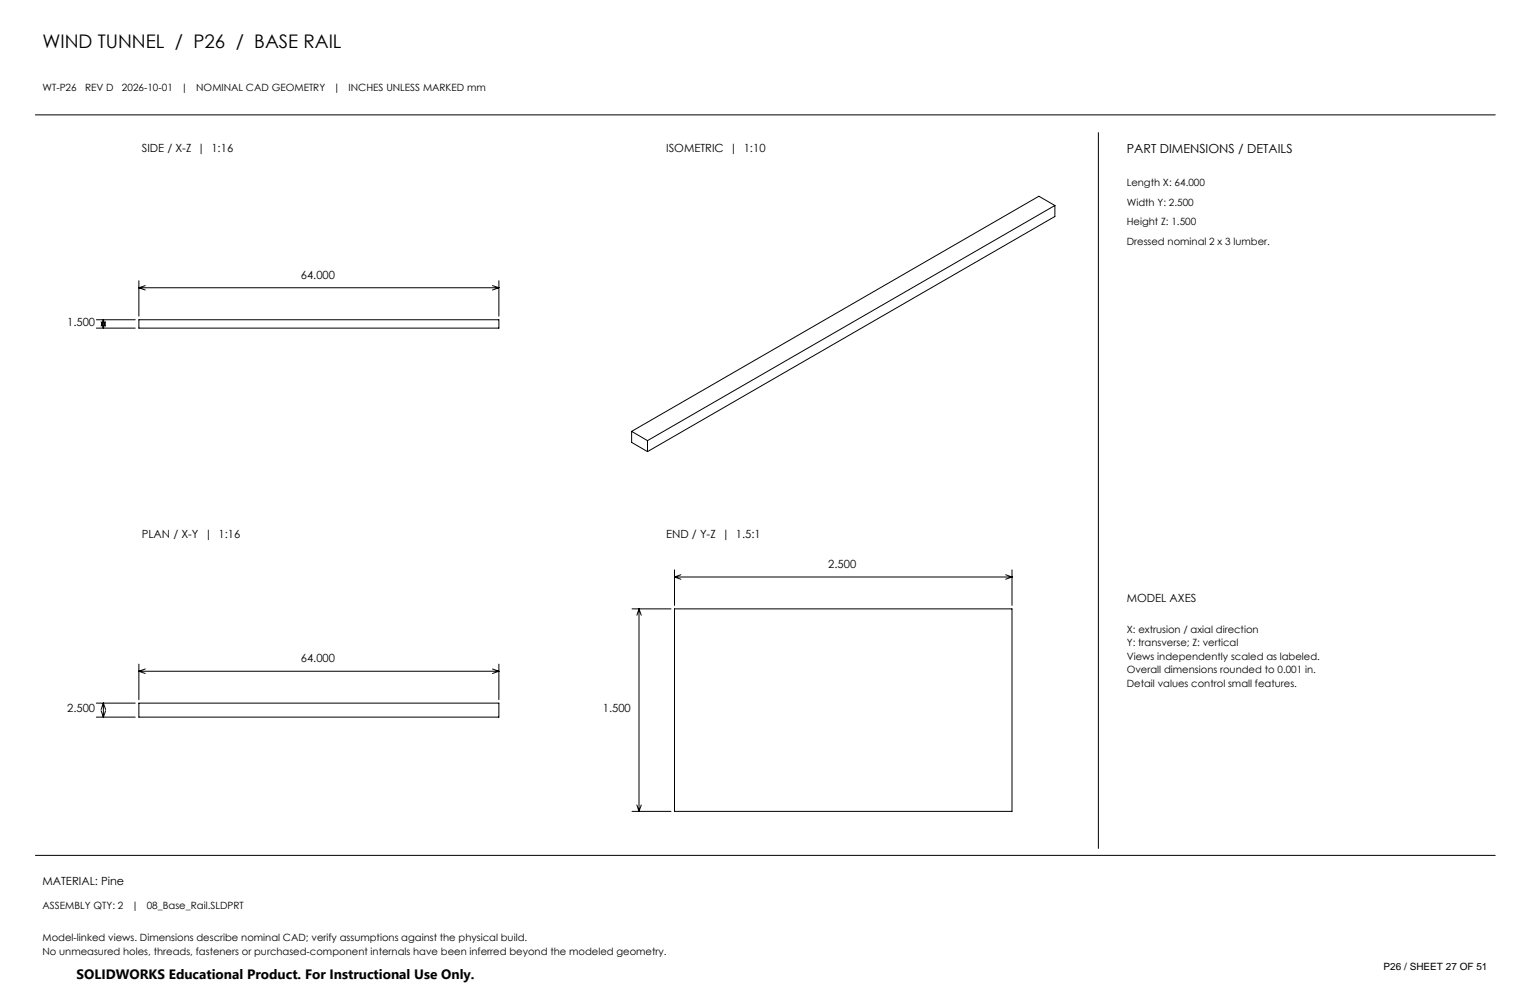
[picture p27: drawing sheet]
<svg xmlns="http://www.w3.org/2000/svg" width="432mm" height="279mm" viewBox="0 0 432 279" stroke-linecap="round" stroke-linejoin="round" font-family="sans-serif">
<defs><g id="words">
<text font-size="5.3" x="12" y="13.5">WIND TUNNEL / P26 / BASE RAIL</text>
<text font-size="3.8" x="21.6" y="276.3">SOLIDWORKS Educational Product. For Instructional Use Only.</text>
<text font-size="3.5" x="318" y="43.2">PART DIMENSIONS / DETAILS</text>
<g font-size="3.2">
<text x="40" y="42.9">SIDE / X-Z | 1:16</text>
<text x="188" y="42.9">ISOMETRIC | 1:10</text>
<text x="84.9" y="78.7">64.000</text>
<text x="19" y="91.9">1.500</text>
<text x="40" y="151.9">PLAN / X-Y | 1:16</text>
<text x="188" y="151.9">END / Y-Z | 1.5:1</text>
<text x="233.7" y="160.3">2.500</text>
<text x="318" y="169.9">MODEL AXES</text>
<text x="84.9" y="186.9">64.000</text>
<text x="19" y="200.9">2.500</text>
<text x="170.1" y="200.9">1.500</text>
<text x="12" y="249.9">MATERIAL: Pine</text>
</g>
<g font-size="2.8">
<text x="12" y="25.6">WT-P26</text>
<text x="24" y="25.6">REV D</text>
<text x="34.4" y="25.6">2026-10-01</text>
<text x="51.1" y="25.6">|</text>
<text x="55.4" y="25.6">NOMINAL CAD GEOMETRY</text>
<text x="94.1" y="25.6">|</text>
<text x="98.4" y="25.6">INCHES UNLESS MARKED mm</text>
<text x="318" y="52.6">Length X: 64.000</text>
<text x="318" y="58.1">Width Y: 2.500</text>
<text x="318" y="63.6">Height Z: 1.500</text>
<text x="318" y="69.1">Dressed nominal 2 x 3 lumber.</text>
<text x="318" y="178.6">X: extrusion / axial direction</text>
<text x="318" y="182.4">Y: transverse; Z: vertical</text>
<text x="318" y="186.3">Views independently scaled as labeled.</text>
<text x="318" y="190.1">Overall dimensions rounded to 0.001 in.</text>
<text x="318" y="193.9">Detail values control small features.</text>
<text x="12" y="256.6">ASSEMBLY QTY: 2</text>
<text x="37.2" y="256.6">|</text>
<text x="41.4" y="256.6">08_Base_Rail.SLDPRT</text>
<text x="12" y="265.6">Model-linked views. Dimensions describe nominal CAD; verify assumptions against the physical build.</text>
<text x="12" y="269.4">No unmeasured holes, threads, fasteners or purchased-component internals have been inferred beyond the modeled geometry.</text>
<text x="390.5" y="273.8">P26 / SHEET 27 OF 51</text>
</g>
</g></defs>
<g fill="none" stroke="#000" stroke-width=".28">
<path d="M10 32.4h412M310 37.4v202M297.7 58l-115 66.4M297.7 58l-4.5-2.6-114.9 66.3M297.7 58v3.1l-115 66.4M39.2 79.2v10M140.8 79.2v10M27.2 90.2h11M27.2 92.6h11M28.5 90.8l.7 1.8M29.2 90.2v2.4M29.2 90.2l-.7 1.8"/>
<path d="M29.2 90.2l.6 1.8M29.8 90.8l-.6 1.8M39.2 90.2h101.6v2.4h-101.6zM39.2 81.2h101.6M39.2 81.2l1.8 .6M41 80.6l-1.8 .6M139 80.6l1.8 .6M140.8 81.2l-1.8 .6M178.3 121.7l4.4 2.7M178.3 121.7v3.1l4.4 2.7M182.7 124.4v3.1M178.4 171.8h11"/>
<path d="M180.3 171.8v57.2M180.3 171.8l-.6 1.8M180.3 171.8l.7 1.8M190.4 171.8h95.2v57.2h-95.2zM190.4 160.8v10.1M190.4 162.8h95.2M190.4 162.8l1.8 .7M192.2 162.2l-1.8 .6M283.8 162.2l1.8 .6M285.6 160.8v10.1M285.6 162.8l-1.8 .7M27.2 198.4h11"/>
<path d="M29.2 198.4v4M29.2 198.4l-.7 1.8M29.2 198.4l.6 1.8M39.2 187.4v10M39.2 198.4h101.6v4h-101.6zM39.2 189.4h101.6M39.2 189.4l1.8 .7M41 188.8l-1.8 .6M139 188.8l1.8 .6M140.8 187.4v10M140.8 189.4l-1.8 .7M27.2 202.4h11"/>
<path d="M28.5 200.6l.7 1.8M29.8 200.6l-.6 1.8M178.4 229h11M179.7 227.2l.6 1.8M181 227.2l-.7 1.8M10 241.4h412"/>
</g>
<use href="#words"/>
</svg>
